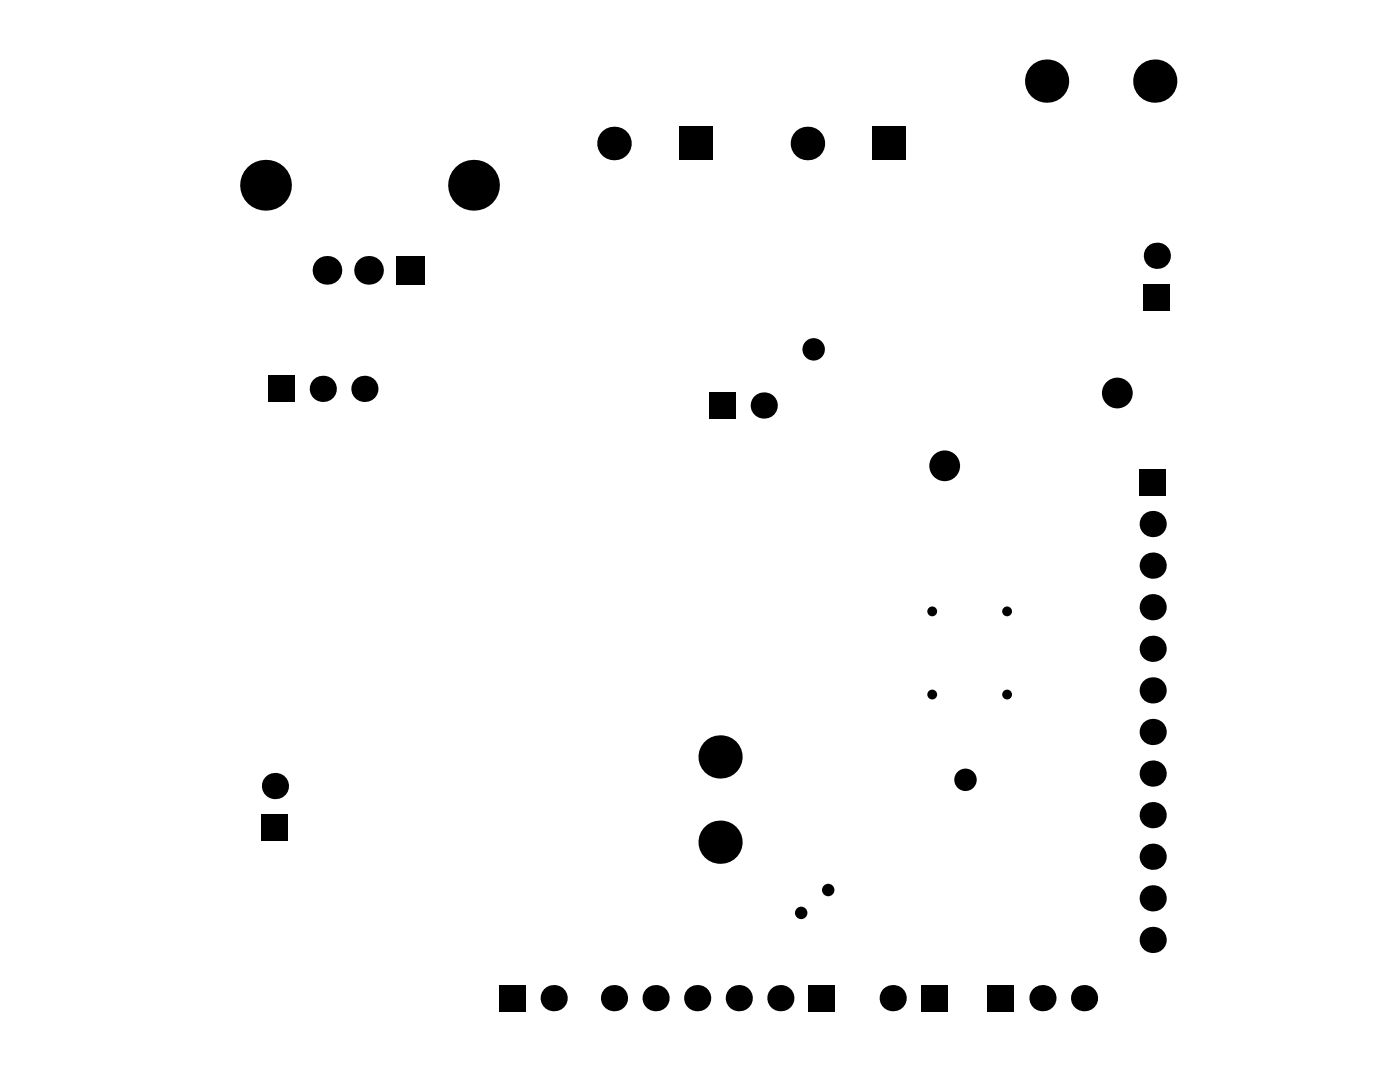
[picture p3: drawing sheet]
<svg xmlns="http://www.w3.org/2000/svg" width="279mm" height="216mm" viewBox="0 0 279 216" stroke-linecap="round" stroke-linejoin="round" font-family="sans-serif">
<g fill="#000">
<circle cx="208.9" cy="16.2" r="4.3"/>
<circle cx="230.5" cy="16.2" r="4.3"/>
<circle cx="53" cy="37" r="5.1"/>
<circle cx="94.5" cy="37" r="5.1"/>
<circle cx="122.5" cy="28.6" r="3.4"/>
<circle cx="161.1" cy="28.6" r="3.4"/>
<circle cx="65.3" cy="53.9" r="2.86"/>
<circle cx="73.6" cy="53.9" r="2.86"/>
<circle cx="230.9" cy="51" r="2.61"/>
<circle cx="64.4" cy="77.6" r="2.61"/>
<circle cx="72.7" cy="77.6" r="2.61"/>
<circle cx="162.4" cy="69.7" r="2.24"/>
<circle cx="223" cy="78.4" r="3.1"/>
<circle cx="152.4" cy="80.9" r="2.61"/>
<circle cx="188.5" cy="92.9" r="3.1"/>
<circle cx="230" cy="104.6" r="2.61"/>
<circle cx="230" cy="112.9" r="2.61"/>
<circle cx="186" cy="138.6" r=".98"/>
<circle cx="186" cy="122" r=".98"/>
<circle cx="201" cy="122" r=".98"/>
<circle cx="201" cy="138.6" r=".98"/>
<circle cx="230" cy="129.5" r="2.61"/>
<circle cx="230" cy="137.8" r="2.61"/>
<circle cx="230" cy="121.2" r="2.61"/>
<circle cx="54.9" cy="156.8" r="2.61"/>
<circle cx="143.7" cy="151" r="4.3"/>
<circle cx="192.7" cy="155.6" r="2.24"/>
<circle cx="230" cy="154.4" r="2.61"/>
<circle cx="230" cy="146.1" r="2.61"/>
<circle cx="143.7" cy="168" r="4.3"/>
<circle cx="165.3" cy="177.6" r="1.24"/>
<circle cx="230" cy="171" r="2.61"/>
<circle cx="230" cy="162.7" r="2.61"/>
<circle cx="230" cy="179.3" r="2.61"/>
<circle cx="110.5" cy="199.2" r="2.61"/>
<circle cx="122.5" cy="199.2" r="2.61"/>
<circle cx="130.8" cy="199.2" r="2.61"/>
<circle cx="139.1" cy="199.2" r="2.61"/>
<circle cx="147.4" cy="199.2" r="2.61"/>
<circle cx="155.7" cy="199.2" r="2.61"/>
<circle cx="159.9" cy="182.2" r="1.24"/>
<circle cx="178.2" cy="199.2" r="2.61"/>
<circle cx="208" cy="199.2" r="2.61"/>
<circle cx="216.3" cy="199.2" r="2.61"/>
<circle cx="230" cy="187.6" r="2.61"/>
</g>
<g fill="#000">
<path d="M135.5 25.3h6.7v6.7h-6.7z" fill-rule="evenodd"/>
<path d="M174.1 25.3h6.7v6.7h-6.7z" fill-rule="evenodd"/>
<path d="M79 51.1h5.7v5.7h-5.7z" fill-rule="evenodd"/>
<path d="M53.5 75h5.2v5.2h-5.2z" fill-rule="evenodd"/>
<path d="M141.5 78.3h5.2v5.2h-5.2z" fill-rule="evenodd"/>
<path d="M228.3 56.7h5.2v5.3h-5.2z" fill-rule="evenodd"/>
<path d="M227.4 93.7h5.3v5.2h-5.3z" fill-rule="evenodd"/>
<path d="M52.3 162.5h5.2v5.3h-5.2z" fill-rule="evenodd"/>
<path d="M99.6 196.6h5.2v5.2h-5.2z" fill-rule="evenodd"/>
<path d="M197.1 196.6h5.3v5.2h-5.3z" fill-rule="evenodd"/>
<path d="M161.4 196.6h5.3v5.2h-5.3z" fill-rule="evenodd"/>
<path d="M183.8 196.6h5.3v5.2h-5.3z" fill-rule="evenodd"/>
</g>
</svg>
